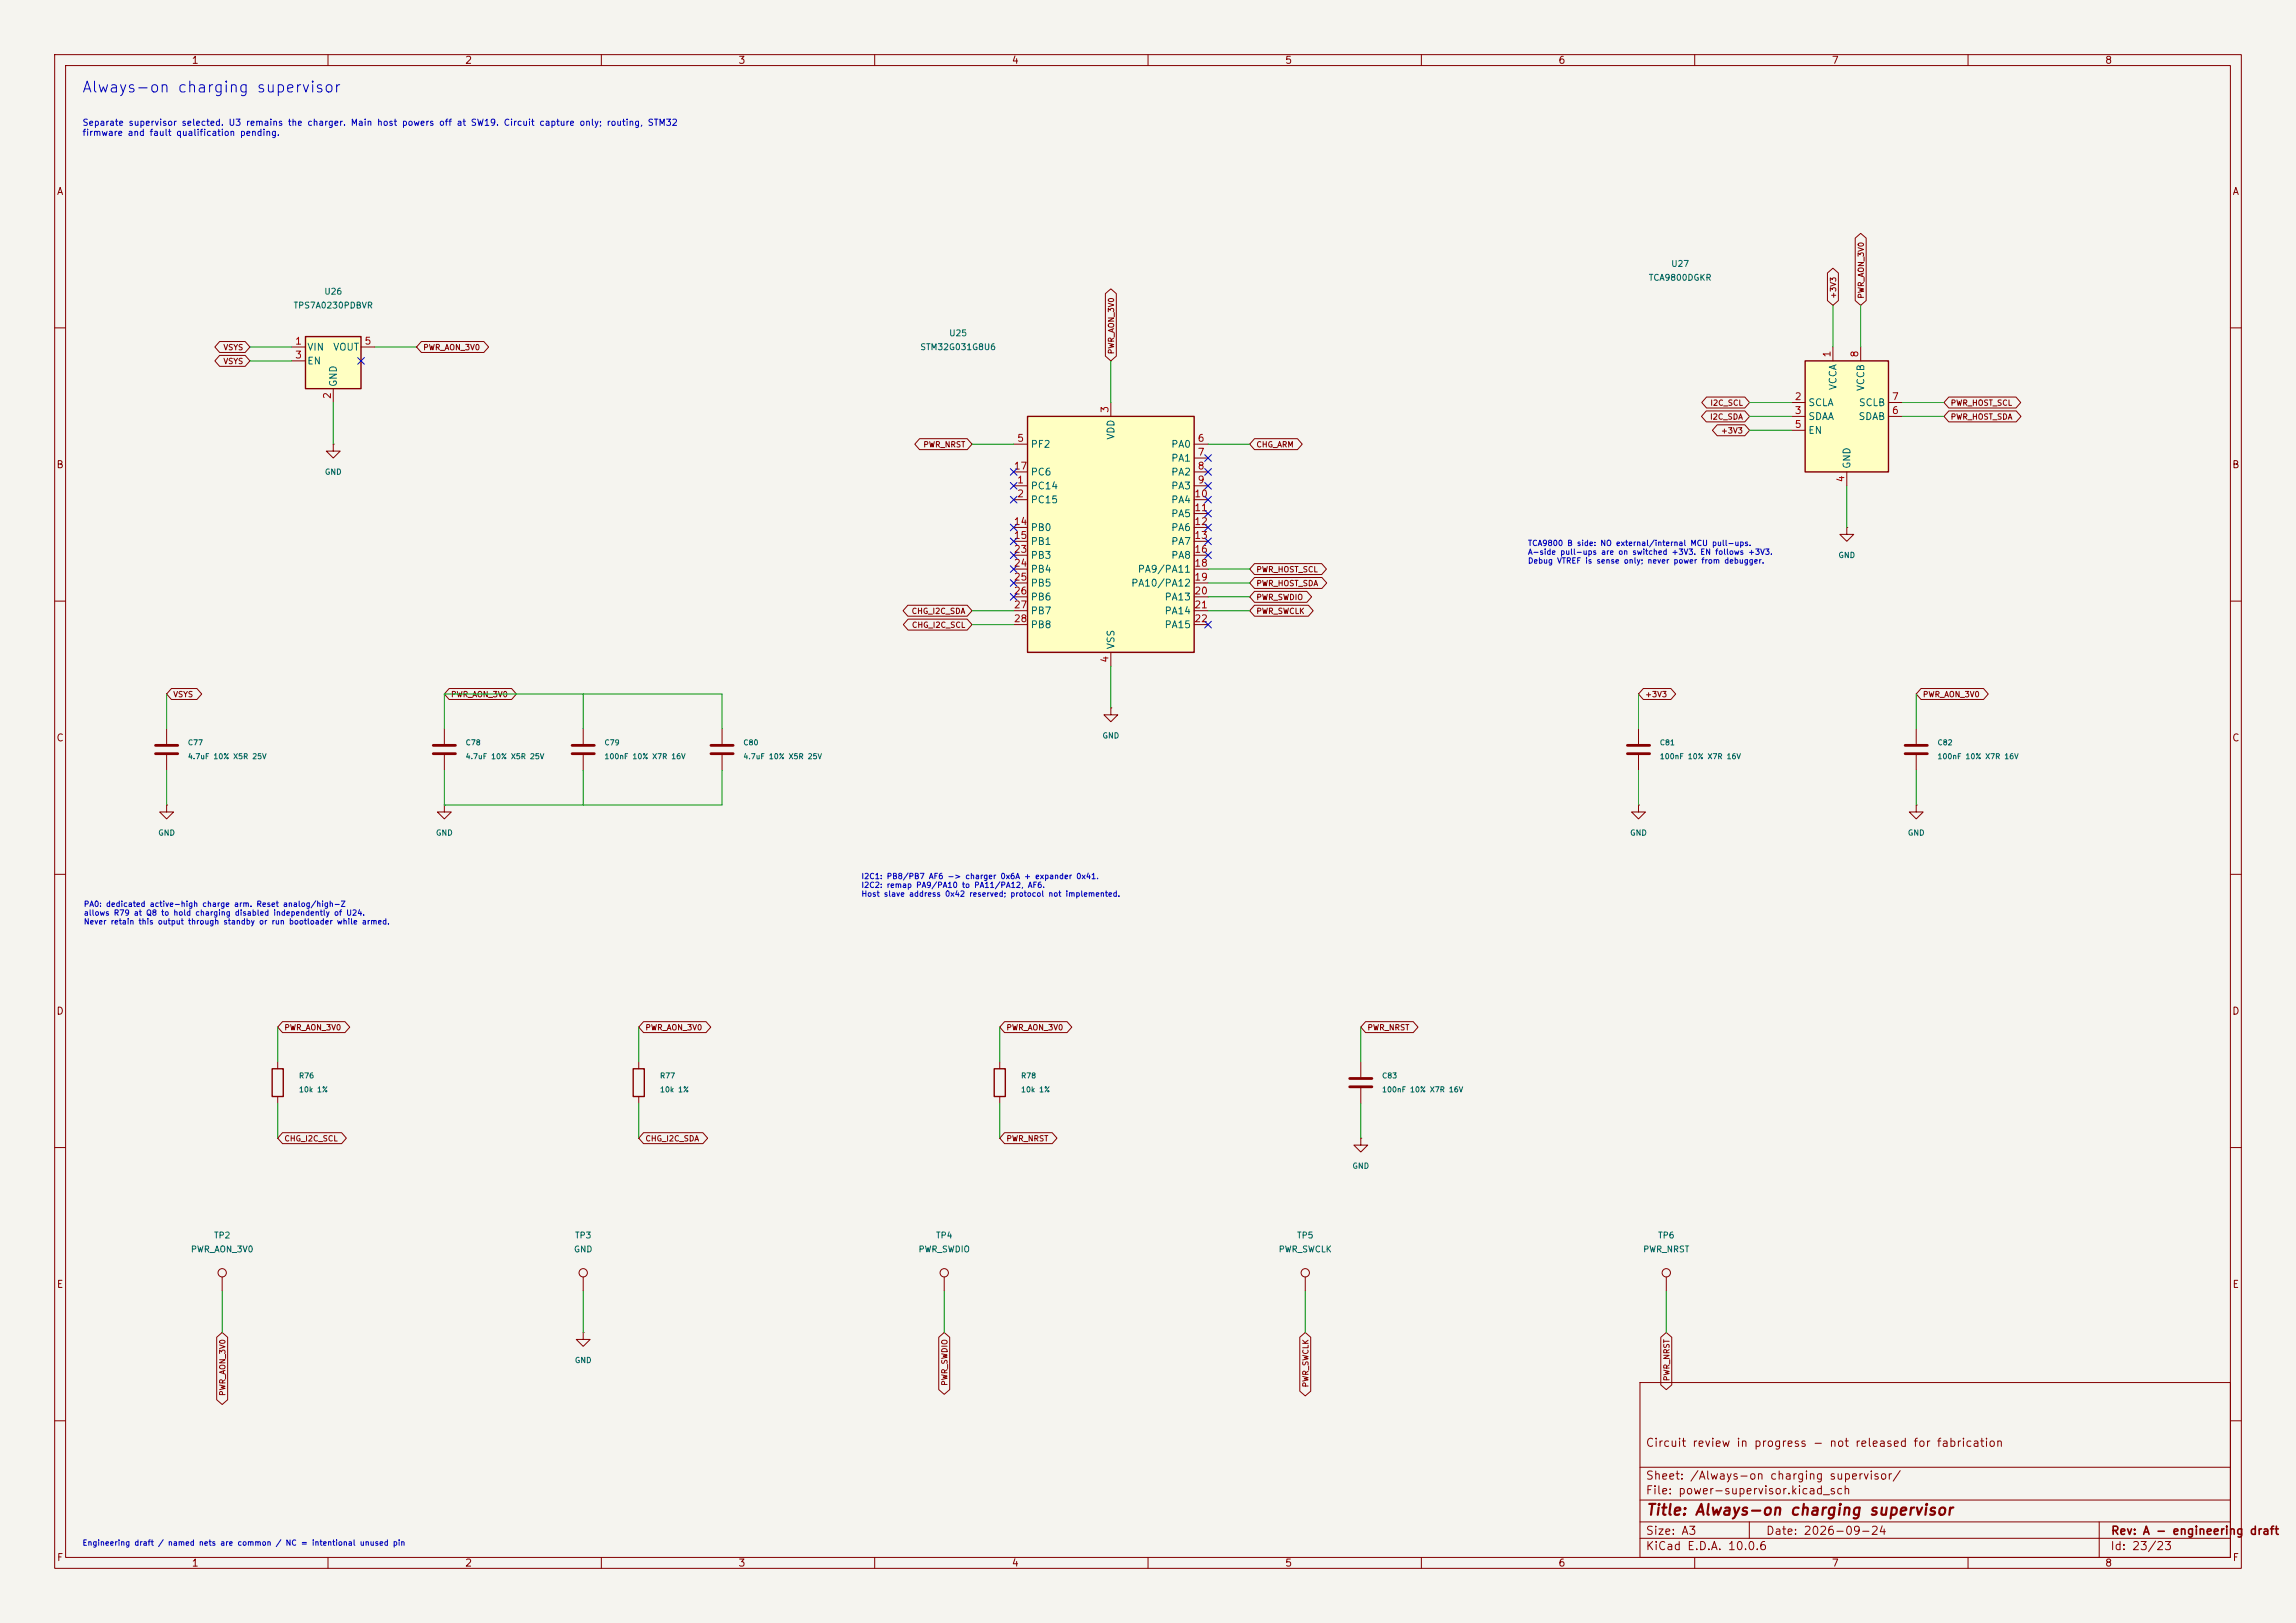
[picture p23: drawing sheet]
(kicad_sch
 (version 20250114)
 (generator "eeschema")
 (paper "A3")
 (title_block
  (title "Always-on charging supervisor")
  (date "2026-09-24")
  (rev "A - engineering draft")
  (comment 1 "Circuit review in progress - not released for fabrication"))
 (lib_symbols
  (symbol "Handset:STM32G031G8U6" (exclude_from_sim no) (in_bom yes) (on_board yes)
   (in_pos_files yes)
   (duplicate_pin_numbers_are_jumpers no)
   (property "Reference" "U" (at -15.24 24.13 0) (show_name no) (do_not_autoplace no) (effects (font (size 1.27 1.27)) (justify left)))
   (property "Value" "STM32G031G8U6" (at 2.54 24.13 0) (show_name no) (do_not_autoplace no) (effects (font (size 1.27 1.27)) (justify left)))
   (property "Footprint" "Package_DFN_QFN:QFN-28_4x4mm_P0.5mm" (at -15.24 -20.32 0) (show_name no) (do_not_autoplace no) (hide yes) (effects (font (size 1.27 1.27)) (justify right)))
   (property "Datasheet" "https://www.st.com/resource/en/datasheet/stm32g031g4.pdf" (at 0 0 0) (show_name no) (do_not_autoplace no) (hide yes) (effects (font (size 1.27 1.27))))
   (property "Description" "STMicroelectronics Arm Cortex-M0+ MCU, 16-64KB flash, 8KB RAM, 64 MHz, 1.7-3.6V, 26 GPIO, UFQFPN28" (at 0 0 0) (show_name no) (do_not_autoplace no) (hide yes) (effects (font (size 1.27 1.27))))
   (symbol "STM32G031G8U6_0_1"
    (rectangle (start -15.24 -20.32) (end 15.24 22.86) (stroke (width 0.254) (type default)) (fill (type background))))
   (symbol "STM32G031G8U6_1_1"
    (pin bidirectional line (at -17.78 10.16 0) (length 2.54) (name "PC14" (effects (font (size 1.27 1.27)))) (number "1" (effects (font (size 1.27 1.27))))
    (alternate "RCC_OSC32_IN" bidirectional line)
    (alternate "RCC_OSC_IN" bidirectional line)
    (alternate "TIM1_BK2" bidirectional line))
    (pin bidirectional line (at -17.78 7.62 0) (length 2.54) (name "PC15" (effects (font (size 1.27 1.27)))) (number "2" (effects (font (size 1.27 1.27))))
    (alternate "RCC_OSC32_EN" bidirectional line)
    (alternate "RCC_OSC32_OUT" bidirectional line)
    (alternate "RCC_OSC_EN" bidirectional line))
    (pin power_in line (at 0 25.4 270) (length 2.54) (name "VDD" (effects (font (size 1.27 1.27)))) (number "3" (effects (font (size 1.27 1.27)))))
    (pin power_in line (at 0 -22.86 90) (length 2.54) (name "VSS" (effects (font (size 1.27 1.27)))) (number "4" (effects (font (size 1.27 1.27)))))
    (pin bidirectional line (at -17.78 17.78 0) (length 2.54) (name "PF2" (effects (font (size 1.27 1.27)))) (number "5" (effects (font (size 1.27 1.27))))
    (alternate "RCC_MCO" bidirectional line))
    (pin bidirectional line (at 17.78 17.78 180) (length 2.54) (name "PA0" (effects (font (size 1.27 1.27)))) (number "6" (effects (font (size 1.27 1.27))))
    (alternate "ADC1_IN0" bidirectional line)
    (alternate "LPTIM1_OUT" bidirectional line)
    (alternate "RTC_TAMP_IN2" bidirectional line)
    (alternate "SPI2_SCK" bidirectional line)
    (alternate "SYS_WKUP1" bidirectional line)
    (alternate "TIM2_CH1" bidirectional line)
    (alternate "TIM2_ETR" bidirectional line)
    (alternate "USART2_CTS" bidirectional line)
    (alternate "USART2_NSS" bidirectional line))
    (pin bidirectional line (at 17.78 15.24 180) (length 2.54) (name "PA1" (effects (font (size 1.27 1.27)))) (number "7" (effects (font (size 1.27 1.27))))
    (alternate "ADC1_IN1" bidirectional line)
    (alternate "I2C1_SMBA" bidirectional line)
    (alternate "I2S1_CK" bidirectional line)
    (alternate "SPI1_SCK" bidirectional line)
    (alternate "TIM2_CH2" bidirectional line)
    (alternate "USART2_CK" bidirectional line)
    (alternate "USART2_DE" bidirectional line)
    (alternate "USART2_RTS" bidirectional line))
    (pin bidirectional line (at 17.78 12.7 180) (length 2.54) (name "PA2" (effects (font (size 1.27 1.27)))) (number "8" (effects (font (size 1.27 1.27))))
    (alternate "ADC1_IN2" bidirectional line)
    (alternate "I2S1_SD" bidirectional line)
    (alternate "LPUART1_TX" bidirectional line)
    (alternate "RCC_LSCO" bidirectional line)
    (alternate "SPI1_MOSI" bidirectional line)
    (alternate "SYS_WKUP4" bidirectional line)
    (alternate "TIM2_CH3" bidirectional line)
    (alternate "USART2_TX" bidirectional line))
    (pin bidirectional line (at 17.78 10.16 180) (length 2.54) (name "PA3" (effects (font (size 1.27 1.27)))) (number "9" (effects (font (size 1.27 1.27))))
    (alternate "ADC1_IN3" bidirectional line)
    (alternate "LPUART1_RX" bidirectional line)
    (alternate "SPI2_MISO" bidirectional line)
    (alternate "TIM2_CH4" bidirectional line)
    (alternate "USART2_RX" bidirectional line))
    (pin bidirectional line (at 17.78 7.62 180) (length 2.54) (name "PA4" (effects (font (size 1.27 1.27)))) (number "10" (effects (font (size 1.27 1.27))))
    (alternate "ADC1_IN4" bidirectional line)
    (alternate "I2S1_WS" bidirectional line)
    (alternate "LPTIM2_OUT" bidirectional line)
    (alternate "RTC_OUT_ALARM" bidirectional line)
    (alternate "RTC_OUT_CALIB" bidirectional line)
    (alternate "RTC_TAMP_IN1" bidirectional line)
    (alternate "RTC_TS" bidirectional line)
    (alternate "SPI1_NSS" bidirectional line)
    (alternate "SPI2_MOSI" bidirectional line)
    (alternate "SYS_WKUP2" bidirectional line)
    (alternate "TIM14_CH1" bidirectional line))
    (pin bidirectional line (at 17.78 5.08 180) (length 2.54) (name "PA5" (effects (font (size 1.27 1.27)))) (number "11" (effects (font (size 1.27 1.27))))
    (alternate "ADC1_IN5" bidirectional line)
    (alternate "I2S1_CK" bidirectional line)
    (alternate "LPTIM2_ETR" bidirectional line)
    (alternate "SPI1_SCK" bidirectional line)
    (alternate "TIM2_CH1" bidirectional line)
    (alternate "TIM2_ETR" bidirectional line))
    (pin bidirectional line (at 17.78 2.54 180) (length 2.54) (name "PA6" (effects (font (size 1.27 1.27)))) (number "12" (effects (font (size 1.27 1.27))))
    (alternate "ADC1_IN6" bidirectional line)
    (alternate "I2S1_MCK" bidirectional line)
    (alternate "LPUART1_CTS" bidirectional line)
    (alternate "SPI1_MISO" bidirectional line)
    (alternate "TIM16_CH1" bidirectional line)
    (alternate "TIM1_BK" bidirectional line)
    (alternate "TIM3_CH1" bidirectional line))
    (pin bidirectional line (at 17.78 0 180) (length 2.54) (name "PA7" (effects (font (size 1.27 1.27)))) (number "13" (effects (font (size 1.27 1.27))))
    (alternate "ADC1_IN7" bidirectional line)
    (alternate "I2S1_SD" bidirectional line)
    (alternate "SPI1_MOSI" bidirectional line)
    (alternate "TIM14_CH1" bidirectional line)
    (alternate "TIM17_CH1" bidirectional line)
    (alternate "TIM1_CH1N" bidirectional line)
    (alternate "TIM3_CH2" bidirectional line))
    (pin bidirectional line (at -17.78 2.54 0) (length 2.54) (name "PB0" (effects (font (size 1.27 1.27)))) (number "14" (effects (font (size 1.27 1.27))))
    (alternate "ADC1_IN8" bidirectional line)
    (alternate "I2S1_WS" bidirectional line)
    (alternate "LPTIM1_OUT" bidirectional line)
    (alternate "SPI1_NSS" bidirectional line)
    (alternate "TIM1_CH2N" bidirectional line)
    (alternate "TIM3_CH3" bidirectional line))
    (pin bidirectional line (at -17.78 0 0) (length 2.54) (name "PB1" (effects (font (size 1.27 1.27)))) (number "15" (effects (font (size 1.27 1.27))))
    (alternate "ADC1_IN9" bidirectional line)
    (alternate "LPTIM2_IN1" bidirectional line)
    (alternate "LPUART1_DE" bidirectional line)
    (alternate "LPUART1_RTS" bidirectional line)
    (alternate "TIM14_CH1" bidirectional line)
    (alternate "TIM1_CH3N" bidirectional line)
    (alternate "TIM3_CH4" bidirectional line))
    (pin bidirectional line (at 17.78 -2.54 180) (length 2.54) (name "PA8" (effects (font (size 1.27 1.27)))) (number "16" (effects (font (size 1.27 1.27))))
    (alternate "LPTIM2_OUT" bidirectional line)
    (alternate "RCC_MCO" bidirectional line)
    (alternate "SPI2_NSS" bidirectional line)
    (alternate "TIM1_CH1" bidirectional line))
    (pin bidirectional line (at -17.78 12.7 0) (length 2.54) (name "PC6" (effects (font (size 1.27 1.27)))) (number "17" (effects (font (size 1.27 1.27))))
    (alternate "TIM2_CH3" bidirectional line)
    (alternate "TIM3_CH1" bidirectional line))
    (pin bidirectional line (at 17.78 -5.08 180) (length 2.54) (name "PA9/PA11" (effects (font (size 1.27 1.27)))) (number "18" (effects (font (size 1.27 1.27))))
    (alternate "ADC1_EXTI11 (PA11)" bidirectional line)
    (alternate "ADC1_IN15 (PA11)" bidirectional line)
    (alternate "I2C1_SCL (PA9)" bidirectional line)
    (alternate "I2C2_SCL (PA11)" bidirectional line)
    (alternate "I2S1_MCK (PA11)" bidirectional line)
    (alternate "PA11" bidirectional line)
    (alternate "PA9" bidirectional line)
    (alternate "RCC_MCO (PA9)" bidirectional line)
    (alternate "SPI1_MISO (PA11)" bidirectional line)
    (alternate "SPI2_MISO (PA9)" bidirectional line)
    (alternate "TIM1_BK2 (PA11)" bidirectional line)
    (alternate "TIM1_CH2 (PA9)" bidirectional line)
    (alternate "TIM1_CH4 (PA11)" bidirectional line)
    (alternate "USART1_CTS (PA11)" bidirectional line)
    (alternate "USART1_NSS (PA11)" bidirectional line)
    (alternate "USART1_TX (PA9)" bidirectional line))
    (pin bidirectional line (at 17.78 -7.62 180) (length 2.54) (name "PA10/PA12" (effects (font (size 1.27 1.27)))) (number "19" (effects (font (size 1.27 1.27))))
    (alternate "ADC1_IN16 (PA12)" bidirectional line)
    (alternate "I2C1_SDA (PA10)" bidirectional line)
    (alternate "I2C2_SDA (PA12)" bidirectional line)
    (alternate "I2S1_SD (PA12)" bidirectional line)
    (alternate "I2S_CKIN (PA12)" bidirectional line)
    (alternate "PA10" bidirectional line)
    (alternate "PA12" bidirectional line)
    (alternate "SPI1_MOSI (PA12)" bidirectional line)
    (alternate "SPI2_MOSI (PA10)" bidirectional line)
    (alternate "TIM17_BK (PA10)" bidirectional line)
    (alternate "TIM1_CH3 (PA10)" bidirectional line)
    (alternate "TIM1_ETR (PA12)" bidirectional line)
    (alternate "USART1_CK (PA12)" bidirectional line)
    (alternate "USART1_DE (PA12)" bidirectional line)
    (alternate "USART1_RTS (PA12)" bidirectional line)
    (alternate "USART1_RX (PA10)" bidirectional line))
    (pin bidirectional line (at 17.78 -10.16 180) (length 2.54) (name "PA13" (effects (font (size 1.27 1.27)))) (number "20" (effects (font (size 1.27 1.27))))
    (alternate "ADC1_IN17" bidirectional line)
    (alternate "IR_OUT" bidirectional line)
    (alternate "SYS_SWDIO" bidirectional line))
    (pin bidirectional line (at 17.78 -12.7 180) (length 2.54) (name "PA14" (effects (font (size 1.27 1.27)))) (number "21" (effects (font (size 1.27 1.27))))
    (alternate "ADC1_IN18" bidirectional line)
    (alternate "SYS_SWCLK" bidirectional line)
    (alternate "USART2_TX" bidirectional line))
    (pin bidirectional line (at 17.78 -15.24 180) (length 2.54) (name "PA15" (effects (font (size 1.27 1.27)))) (number "22" (effects (font (size 1.27 1.27))))
    (alternate "I2S1_WS" bidirectional line)
    (alternate "SPI1_NSS" bidirectional line)
    (alternate "TIM2_CH1" bidirectional line)
    (alternate "TIM2_ETR" bidirectional line)
    (alternate "USART2_RX" bidirectional line))
    (pin bidirectional line (at -17.78 -2.54 0) (length 2.54) (name "PB3" (effects (font (size 1.27 1.27)))) (number "23" (effects (font (size 1.27 1.27))))
    (alternate "I2S1_CK" bidirectional line)
    (alternate "SPI1_SCK" bidirectional line)
    (alternate "TIM1_CH2" bidirectional line)
    (alternate "TIM2_CH2" bidirectional line)
    (alternate "USART1_CK" bidirectional line)
    (alternate "USART1_DE" bidirectional line)
    (alternate "USART1_RTS" bidirectional line))
    (pin bidirectional line (at -17.78 -5.08 0) (length 2.54) (name "PB4" (effects (font (size 1.27 1.27)))) (number "24" (effects (font (size 1.27 1.27))))
    (alternate "I2S1_MCK" bidirectional line)
    (alternate "SPI1_MISO" bidirectional line)
    (alternate "TIM17_BK" bidirectional line)
    (alternate "TIM3_CH1" bidirectional line)
    (alternate "USART1_CTS" bidirectional line)
    (alternate "USART1_NSS" bidirectional line))
    (pin bidirectional line (at -17.78 -7.62 0) (length 2.54) (name "PB5" (effects (font (size 1.27 1.27)))) (number "25" (effects (font (size 1.27 1.27))))
    (alternate "I2C1_SMBA" bidirectional line)
    (alternate "I2S1_SD" bidirectional line)
    (alternate "LPTIM1_IN1" bidirectional line)
    (alternate "SPI1_MOSI" bidirectional line)
    (alternate "SYS_WKUP6" bidirectional line)
    (alternate "TIM16_BK" bidirectional line)
    (alternate "TIM3_CH2" bidirectional line))
    (pin bidirectional line (at -17.78 -10.16 0) (length 2.54) (name "PB6" (effects (font (size 1.27 1.27)))) (number "26" (effects (font (size 1.27 1.27))))
    (alternate "I2C1_SCL" bidirectional line)
    (alternate "LPTIM1_ETR" bidirectional line)
    (alternate "SPI2_MISO" bidirectional line)
    (alternate "TIM16_CH1N" bidirectional line)
    (alternate "TIM1_CH3" bidirectional line)
    (alternate "USART1_TX" bidirectional line))
    (pin bidirectional line (at -17.78 -12.7 0) (length 2.54) (name "PB7" (effects (font (size 1.27 1.27)))) (number "27" (effects (font (size 1.27 1.27))))
    (alternate "ADC1_IN11" bidirectional line)
    (alternate "I2C1_SDA" bidirectional line)
    (alternate "LPTIM1_IN2" bidirectional line)
    (alternate "SPI2_MOSI" bidirectional line)
    (alternate "SYS_PVD_IN" bidirectional line)
    (alternate "TIM17_CH1N" bidirectional line)
    (alternate "USART1_RX" bidirectional line))
    (pin bidirectional line (at -17.78 -15.24 0) (length 2.54) (name "PB8" (effects (font (size 1.27 1.27)))) (number "28" (effects (font (size 1.27 1.27))))
    (alternate "I2C1_SCL" bidirectional line)
    (alternate "SPI2_SCK" bidirectional line)
    (alternate "TIM16_CH1" bidirectional line)))
   (embedded_fonts no))
  (symbol "Handset:TPS7A0230PDBV"
   (pin_names
    (offset 0.254)) (exclude_from_sim no) (in_bom yes) (on_board yes)
   (in_pos_files yes)
   (duplicate_pin_numbers_are_jumpers no)
   (property "Reference" "U" (at -5.08 5.715 0) (show_name no) (do_not_autoplace no) (effects (font (size 1.27 1.27)) (justify left)))
   (property "Value" "TPS7A0230PDBVR" (at 0 5.715 0) (show_name no) (do_not_autoplace no) (effects (font (size 1.27 1.27)) (justify left)))
   (property "Footprint" "Package_TO_SOT_SMD:SOT-23-5" (at 0 8.255 0) (show_name no) (do_not_autoplace no) (hide yes) (effects (font (size 1.27 1.27))))
   (property "Datasheet" "https://www.diodes.com/assets/Datasheets/AP2204.pdf" (at 0 2.54 0) (show_name no) (do_not_autoplace no) (hide yes) (effects (font (size 1.27 1.27))))
   (property "Description" "150mA low dropout linear regulator, wide input voltage range, 1.5V fixed positive output, SOT-23-5" (at 0 0 0) (show_name no) (do_not_autoplace no) (hide yes) (effects (font (size 1.27 1.27))))
   (symbol "TPS7A0230PDBV_0_1"
    (rectangle (start -5.08 4.445) (end 5.08 -5.08) (stroke (width 0.254) (type default)) (fill (type background))))
   (symbol "TPS7A0230PDBV_1_1"
    (pin power_in line (at -7.62 2.54 0) (length 2.54) (name "VIN" (effects (font (size 1.27 1.27)))) (number "1" (effects (font (size 1.27 1.27)))))
    (pin power_in line (at 0 -7.62 90) (length 2.54) (name "GND" (effects (font (size 1.27 1.27)))) (number "2" (effects (font (size 1.27 1.27)))))
    (pin input line (at -7.62 0 0) (length 2.54) (name "EN" (effects (font (size 1.27 1.27)))) (number "3" (effects (font (size 1.27 1.27)))))
    (pin no_connect line (at 5.08 0 180) (length 2.54) (hide yes) (name "NC" (effects (font (size 1.27 1.27)))) (number "4" (effects (font (size 1.27 1.27)))))
    (pin power_out line (at 7.62 2.54 180) (length 2.54) (name "VOUT" (effects (font (size 1.27 1.27)))) (number "5" (effects (font (size 1.27 1.27))))))
   (embedded_fonts no))
  (symbol "Interface:TCA9800" (exclude_from_sim no) (in_bom yes) (on_board yes)
   (in_pos_files yes)
   (duplicate_pin_numbers_are_jumpers no)
   (property "Reference" "U" (at -7.62 11.43 0) (show_name no) (do_not_autoplace no) (effects (font (size 1.27 1.27)) (justify left)))
   (property "Value" "TCA9800" (at 5.08 11.43 0) (show_name no) (do_not_autoplace no) (effects (font (size 1.27 1.27)) (justify left)))
   (property "Footprint" "Package_SO:VSSOP-8_3x3mm_P0.65mm" (at 22.86 -11.43 0) (show_name no) (do_not_autoplace no) (hide yes) (effects (font (size 1.27 1.27))))
   (property "Datasheet" "http://www.ti.com/lit/ds/symlink/tca9800.pdf" (at -7.62 11.43 0) (show_name no) (do_not_autoplace no) (hide yes) (effects (font (size 1.27 1.27))))
   (property "Description" "Level-Translating I2C Bus Buffer/Repeater 0.54mA Current Source, VSSOP-8" (at 0 0 0) (show_name no) (do_not_autoplace no) (hide yes) (effects (font (size 1.27 1.27))))
   (symbol "TCA9800_0_1"
    (rectangle (start -7.62 10.16) (end 7.62 -10.16) (stroke (width 0.254) (type default)) (fill (type background))))
   (symbol "TCA9800_1_1"
    (pin power_in line (at -2.54 12.7 270) (length 2.54) (name "VCCA" (effects (font (size 1.27 1.27)))) (number "1" (effects (font (size 1.27 1.27)))))
    (pin bidirectional line (at -10.16 2.54 0) (length 2.54) (name "SCLA" (effects (font (size 1.27 1.27)))) (number "2" (effects (font (size 1.27 1.27)))))
    (pin bidirectional line (at -10.16 0 0) (length 2.54) (name "SDAA" (effects (font (size 1.27 1.27)))) (number "3" (effects (font (size 1.27 1.27)))))
    (pin power_in line (at 0 -12.7 90) (length 2.54) (name "GND" (effects (font (size 1.27 1.27)))) (number "4" (effects (font (size 1.27 1.27)))))
    (pin input line (at -10.16 -2.54 0) (length 2.54) (name "EN" (effects (font (size 1.27 1.27)))) (number "5" (effects (font (size 1.27 1.27)))))
    (pin bidirectional line (at 10.16 0 180) (length 2.54) (name "SDAB" (effects (font (size 1.27 1.27)))) (number "6" (effects (font (size 1.27 1.27)))))
    (pin bidirectional line (at 10.16 2.54 180) (length 2.54) (name "SCLB" (effects (font (size 1.27 1.27)))) (number "7" (effects (font (size 1.27 1.27)))))
    (pin power_in line (at 2.54 12.7 270) (length 2.54) (name "VCCB" (effects (font (size 1.27 1.27)))) (number "8" (effects (font (size 1.27 1.27))))))
   (embedded_fonts no))
  (symbol "Device:C"
   (pin_numbers (hide yes))
   (pin_names
    (offset 0.254)) (exclude_from_sim no) (in_bom yes) (on_board yes)
   (in_pos_files yes)
   (duplicate_pin_numbers_are_jumpers no)
   (property "Reference" "C" (at 0.635 2.54 0) (show_name no) (do_not_autoplace no) (effects (font (size 1.27 1.27)) (justify left)))
   (property "Value" "C" (at 0.635 -2.54 0) (show_name no) (do_not_autoplace no) (effects (font (size 1.27 1.27)) (justify left)))
   (property "Footprint" "" (at 0.9652 -3.81 0) (show_name no) (do_not_autoplace no) (hide yes) (effects (font (size 1.27 1.27))))
   (property "Datasheet" "" (at 0 0 0) (show_name no) (do_not_autoplace no) (hide yes) (effects (font (size 1.27 1.27))))
   (property "Description" "Unpolarized capacitor" (at 0 0 0) (show_name no) (do_not_autoplace no) (hide yes) (effects (font (size 1.27 1.27))))
   (symbol "C_0_1"
    (polyline (pts (xy -2.032 0.762) (xy 2.032 0.762)) (stroke (width 0.508) (type default)) (fill (type none)))
    (polyline (pts (xy -2.032 -0.762) (xy 2.032 -0.762)) (stroke (width 0.508) (type default)) (fill (type none))))
   (symbol "C_1_1"
    (pin passive line (at 0 3.81 270) (length 2.794) (name "" (effects (font (size 1.27 1.27)))) (number "1" (effects (font (size 1.27 1.27)))))
    (pin passive line (at 0 -3.81 90) (length 2.794) (name "" (effects (font (size 1.27 1.27)))) (number "2" (effects (font (size 1.27 1.27))))))
   (embedded_fonts no))
  (symbol "power:GND"
   (power global)
   (pin_numbers (hide yes))
   (pin_names
    (offset 0) (hide yes)) (exclude_from_sim no) (in_bom yes) (on_board yes)
   (in_pos_files yes)
   (duplicate_pin_numbers_are_jumpers no)
   (property "Reference" "#PWR" (at 0 -6.35 0) (show_name no) (do_not_autoplace no) (hide yes) (effects (font (size 1.27 1.27))))
   (property "Value" "GND" (at 0 -3.81 0) (show_name no) (do_not_autoplace no) (effects (font (size 1.27 1.27))))
   (property "Footprint" "" (at 0 0 0) (show_name no) (do_not_autoplace no) (hide yes) (effects (font (size 1.27 1.27))))
   (property "Datasheet" "" (at 0 0 0) (show_name no) (do_not_autoplace no) (hide yes) (effects (font (size 1.27 1.27))))
   (property "Description" "Power symbol creates a global label with name \"GND\" , ground" (at 0 0 0) (show_name no) (do_not_autoplace no) (hide yes) (effects (font (size 1.27 1.27))))
   (symbol "GND_0_1"
    (polyline (pts (xy 0 0) (xy 0 -1.27) (xy 1.27 -1.27) (xy 0 -2.54) (xy -1.27 -1.27) (xy 0 -1.27)) (stroke (width 0) (type default)) (fill (type none))))
   (symbol "GND_1_1"
    (pin power_in line (at 0 0 270) (length 0) (name "" (effects (font (size 1.27 1.27)))) (number "1" (effects (font (size 1.27 1.27))))))
   (embedded_fonts no))
  (symbol "Device:R"
   (pin_numbers (hide yes))
   (pin_names
    (offset 0)) (exclude_from_sim no) (in_bom yes) (on_board yes)
   (in_pos_files yes)
   (duplicate_pin_numbers_are_jumpers no)
   (property "Reference" "R" (at 2.032 0 90) (show_name no) (do_not_autoplace no) (effects (font (size 1.27 1.27))))
   (property "Value" "R" (at 0 0 90) (show_name no) (do_not_autoplace no) (effects (font (size 1.27 1.27))))
   (property "Footprint" "" (at -1.778 0 90) (show_name no) (do_not_autoplace no) (hide yes) (effects (font (size 1.27 1.27))))
   (property "Datasheet" "" (at 0 0 0) (show_name no) (do_not_autoplace no) (hide yes) (effects (font (size 1.27 1.27))))
   (property "Description" "Resistor" (at 0 0 0) (show_name no) (do_not_autoplace no) (hide yes) (effects (font (size 1.27 1.27))))
   (symbol "R_0_1"
    (rectangle (start -1.016 -2.54) (end 1.016 2.54) (stroke (width 0.254) (type default)) (fill (type none))))
   (symbol "R_1_1"
    (pin passive line (at 0 3.81 270) (length 1.27) (name "" (effects (font (size 1.27 1.27)))) (number "1" (effects (font (size 1.27 1.27)))))
    (pin passive line (at 0 -3.81 90) (length 1.27) (name "" (effects (font (size 1.27 1.27)))) (number "2" (effects (font (size 1.27 1.27))))))
   (embedded_fonts no))
  (symbol "Connector:TestPoint"
   (pin_numbers (hide yes))
   (pin_names
    (offset 0.762) (hide yes)) (exclude_from_sim no) (in_bom yes) (on_board yes)
   (in_pos_files yes)
   (duplicate_pin_numbers_are_jumpers no)
   (property "Reference" "TP" (at 0 6.858 0) (show_name no) (do_not_autoplace no) (effects (font (size 1.27 1.27))))
   (property "Value" "TestPoint" (at 0 5.08 0) (show_name no) (do_not_autoplace no) (effects (font (size 1.27 1.27))))
   (property "Footprint" "" (at 5.08 0 0) (show_name no) (do_not_autoplace no) (hide yes) (effects (font (size 1.27 1.27))))
   (property "Datasheet" "" (at 5.08 0 0) (show_name no) (do_not_autoplace no) (hide yes) (effects (font (size 1.27 1.27))))
   (property "Description" "test point" (at 0 0 0) (show_name no) (do_not_autoplace no) (hide yes) (effects (font (size 1.27 1.27))))
   (symbol "TestPoint_0_1"
    (circle (center 0 3.302) (radius 0.762) (stroke (width 0) (type default)) (fill (type none))))
   (symbol "TestPoint_1_1"
    (pin passive line (at 0 0 90) (length 2.54) (name "1" (effects (font (size 1.27 1.27)))) (number "1" (effects (font (size 1.27 1.27))))))
   (embedded_fonts no)))
 (text "Always-on charging supervisor" (at 15 15 0) (effects (font (size 2 2)) (justify left top)))
 (text "Separate supervisor selected. U3 remains the charger. Main host powers off at SW19. Circuit capture only; routing, STM32\nfirmware and fault qualification pending." (at 15 22 0) (effects (font (size 1.15 1.15)) (justify left top)))
 (text "Engineering draft / named nets are common / NC = intentional unused pin" (at 15 282 0) (effects (font (size 1 1)) (justify left top)))
 (symbol
  (lib_id "Handset:STM32G031G8U6") (at 203.2 99.06 0) (unit 1) (in_bom yes) (on_board yes) (dnp no)
  (property "Reference" "U25" (at 175.26 60.96 0) (effects (font (size 1.1 1.1))))
  (property "Value" "STM32G031G8U6" (at 175.26 63.5 0) (effects (font (size 1.1 1.1))))
  (property "Footprint" "Package_DFN_QFN:QFN-28_4x4mm_P0.5mm" (at 203.2 99.06 0) (effects (font (size 1 1)) (hide yes)))
  (property "MPN" "STM32G031G8U6" (at 203.2 99.06 0) (effects (font (size 1 1)) (hide yes))))
 (symbol
  (lib_id "Handset:TPS7A0230PDBV") (at 60.96 66.04 0) (unit 1) (in_bom yes) (on_board yes) (dnp no)
  (property "Reference" "U26" (at 60.96 53.34 0) (effects (font (size 1.1 1.1))))
  (property "Value" "TPS7A0230PDBVR" (at 60.96 55.88 0) (effects (font (size 1.1 1.1))))
  (property "Footprint" "Package_TO_SOT_SMD:SOT-23-5" (at 60.96 66.04 0) (effects (font (size 1 1)) (hide yes)))
  (property "MPN" "TPS7A0230PDBVR" (at 60.96 66.04 0) (effects (font (size 1 1)) (hide yes))))
 (symbol
  (lib_id "Interface:TCA9800") (at 337.82 76.2 0) (unit 1) (in_bom yes) (on_board yes) (dnp no)
  (property "Reference" "U27" (at 307.34 48.26 0) (effects (font (size 1.1 1.1))))
  (property "Value" "TCA9800DGKR" (at 307.34 50.8 0) (effects (font (size 1.1 1.1))))
  (property "Footprint" "Package_SO:VSSOP-8_3x3mm_P0.65mm" (at 337.82 76.2 0) (effects (font (size 1 1)) (hide yes)))
  (property "MPN" "TCA9800DGKR" (at 337.82 76.2 0) (effects (font (size 1 1)) (hide yes))))
 (symbol
  (lib_id "Device:C") (at 30.48 137.16 0) (unit 1) (in_bom yes) (on_board yes) (dnp no)
  (property "Reference" "C77" (at 34.29 135.89 0) (effects (font (size 0.95 0.95)) (justify left)))
  (property "Value" "4.7uF 10% X5R 25V" (at 34.29 138.43 0) (effects (font (size 0.95 0.95)) (justify left)))
  (property "Footprint" "Capacitor_SMD:C_0603_1608Metric" (at 30.48 137.16 0) (effects (font (size 1 1)) (hide yes)))
  (property "MPN" "GRM188R61E475KE11D" (at 30.48 137.16 0) (effects (font (size 1 1)) (hide yes))))
 (wire (pts (xy 30.4800 133.3500) (xy 30.4800 127.0000)) (stroke (width 0) (type default)))
 (wire (pts (xy 30.4800 140.9700) (xy 30.4800 147.3200)) (stroke (width 0) (type default)))
 (global_label "VSYS"
  (shape bidirectional) (at 30.48 127.0 0) (effects (font (size 1 1)) (justify left)))
 (symbol
  (lib_id "power:GND") (at 30.48 147.32 0) (unit 1) (in_bom yes) (on_board yes) (dnp no)
  (property "Reference" "#PWR23006" (at 30.48 147.32 0) (effects (font (size 1 1)) (hide yes)))
  (property "Value" "GND" (at 30.48 152.4 0) (effects (font (size 1 1)))) (pin "1"))
 (symbol
  (lib_id "Device:C") (at 81.28 137.16 0) (unit 1) (in_bom yes) (on_board yes) (dnp no)
  (property "Reference" "C78" (at 85.09 135.89 0) (effects (font (size 0.95 0.95)) (justify left)))
  (property "Value" "4.7uF 10% X5R 25V" (at 85.09 138.43 0) (effects (font (size 0.95 0.95)) (justify left)))
  (property "Footprint" "Capacitor_SMD:C_0603_1608Metric" (at 81.28 137.16 0) (effects (font (size 1 1)) (hide yes)))
  (property "MPN" "GRM188R61E475KE11D" (at 81.28 137.16 0) (effects (font (size 1 1)) (hide yes))))
 (wire (pts (xy 81.2800 133.3500) (xy 81.2800 127.0000)) (stroke (width 0) (type default)))
 (wire (pts (xy 81.2800 140.9700) (xy 81.2800 147.3200)) (stroke (width 0) (type default)))
 (symbol
  (lib_id "Device:C") (at 106.68 137.16 0) (unit 1) (in_bom yes) (on_board yes) (dnp no)
  (property "Reference" "C79" (at 110.49000000000001 135.89 0) (effects (font (size 0.95 0.95)) (justify left)))
  (property "Value" "100nF 10% X7R 16V" (at 110.49000000000001 138.43 0) (effects (font (size 0.95 0.95)) (justify left)))
  (property "Footprint" "Capacitor_SMD:C_0402_1005Metric" (at 106.68 137.16 0) (effects (font (size 1 1)) (hide yes)))
  (property "MPN" "GRM155R71C104KA88D" (at 106.68 137.16 0) (effects (font (size 1 1)) (hide yes))))
 (wire (pts (xy 106.6800 133.3500) (xy 106.6800 127.0000)) (stroke (width 0) (type default)))
 (wire (pts (xy 106.6800 140.9700) (xy 106.6800 147.3200)) (stroke (width 0) (type default)))
 (wire (pts (xy 81.2800 127.0000) (xy 106.6800 127.0000)) (stroke (width 0) (type default)))
 (wire (pts (xy 81.2800 147.3200) (xy 106.6800 147.3200)) (stroke (width 0) (type default)))
 (symbol
  (lib_id "Device:C") (at 132.07999999999998 137.16 0) (unit 1) (in_bom yes) (on_board yes) (dnp no)
  (property "Reference" "C80" (at 135.89 135.89 0) (effects (font (size 0.95 0.95)) (justify left)))
  (property "Value" "4.7uF 10% X5R 25V" (at 135.89 138.43 0) (effects (font (size 0.95 0.95)) (justify left)))
  (property "Footprint" "Capacitor_SMD:C_0603_1608Metric" (at 132.07999999999998 137.16 0) (effects (font (size 1 1)) (hide yes)))
  (property "MPN" "GRM188R61E475KE11D" (at 132.07999999999998 137.16 0) (effects (font (size 1 1)) (hide yes))))
 (wire (pts (xy 132.0800 133.3500) (xy 132.0800 127.0000)) (stroke (width 0) (type default)))
 (wire (pts (xy 132.0800 140.9700) (xy 132.0800 147.3200)) (stroke (width 0) (type default)))
 (wire (pts (xy 106.6800 127.0000) (xy 132.0800 127.0000)) (stroke (width 0) (type default)))
 (wire (pts (xy 106.6800 147.3200) (xy 132.0800 147.3200)) (stroke (width 0) (type default)))
 (global_label "PWR_AON_3V0"
  (shape bidirectional) (at 81.28 127.0 0) (effects (font (size 1 1)) (justify left)))
 (symbol
  (lib_id "power:GND") (at 81.28 147.32 0) (unit 1) (in_bom yes) (on_board yes) (dnp no)
  (property "Reference" "#PWR23019" (at 81.28 147.32 0) (effects (font (size 1 1)) (hide yes)))
  (property "Value" "GND" (at 81.28 152.4 0) (effects (font (size 1 1)))) (pin "1"))
 (symbol
  (lib_id "Device:C") (at 299.72 137.16 0) (unit 1) (in_bom yes) (on_board yes) (dnp no)
  (property "Reference" "C81" (at 303.53000000000003 135.89 0) (effects (font (size 0.95 0.95)) (justify left)))
  (property "Value" "100nF 10% X7R 16V" (at 303.53000000000003 138.43 0) (effects (font (size 0.95 0.95)) (justify left)))
  (property "Footprint" "Capacitor_SMD:C_0402_1005Metric" (at 299.72 137.16 0) (effects (font (size 1 1)) (hide yes)))
  (property "MPN" "GRM155R71C104KA88D" (at 299.72 137.16 0) (effects (font (size 1 1)) (hide yes))))
 (wire (pts (xy 299.7200 133.3500) (xy 299.7200 127.0000)) (stroke (width 0) (type default)))
 (wire (pts (xy 299.7200 140.9700) (xy 299.7200 147.3200)) (stroke (width 0) (type default)))
 (global_label "+3V3"
  (shape bidirectional) (at 299.72 127.0 0) (effects (font (size 1 1)) (justify left)))
 (symbol
  (lib_id "power:GND") (at 299.72 147.32 0) (unit 1) (in_bom yes) (on_board yes) (dnp no)
  (property "Reference" "#PWR23024" (at 299.72 147.32 0) (effects (font (size 1 1)) (hide yes)))
  (property "Value" "GND" (at 299.72 152.4 0) (effects (font (size 1 1)))) (pin "1"))
 (symbol
  (lib_id "Device:C") (at 350.52 137.16 0) (unit 1) (in_bom yes) (on_board yes) (dnp no)
  (property "Reference" "C82" (at 354.33 135.89 0) (effects (font (size 0.95 0.95)) (justify left)))
  (property "Value" "100nF 10% X7R 16V" (at 354.33 138.43 0) (effects (font (size 0.95 0.95)) (justify left)))
  (property "Footprint" "Capacitor_SMD:C_0402_1005Metric" (at 350.52 137.16 0) (effects (font (size 1 1)) (hide yes)))
  (property "MPN" "GRM155R71C104KA88D" (at 350.52 137.16 0) (effects (font (size 1 1)) (hide yes))))
 (wire (pts (xy 350.5200 133.3500) (xy 350.5200 127.0000)) (stroke (width 0) (type default)))
 (wire (pts (xy 350.5200 140.9700) (xy 350.5200 147.3200)) (stroke (width 0) (type default)))
 (global_label "PWR_AON_3V0"
  (shape bidirectional) (at 350.52 127.0 0) (effects (font (size 1 1)) (justify left)))
 (symbol
  (lib_id "power:GND") (at 350.52 147.32 0) (unit 1) (in_bom yes) (on_board yes) (dnp no)
  (property "Reference" "#PWR23029" (at 350.52 147.32 0) (effects (font (size 1 1)) (hide yes)))
  (property "Value" "GND" (at 350.52 152.4 0) (effects (font (size 1 1)))) (pin "1"))
 (symbol
  (lib_id "Device:R") (at 50.8 198.12 0) (unit 1) (in_bom yes) (on_board yes) (dnp no)
  (property "Reference" "R76" (at 54.61 196.85 0) (effects (font (size 0.95 0.95)) (justify left)))
  (property "Value" "10k 1%" (at 54.61 199.39000000000001 0) (effects (font (size 0.95 0.95)) (justify left)))
  (property "Footprint" "Resistor_SMD:R_0402_1005Metric" (at 50.8 198.12 0) (effects (font (size 1 1)) (hide yes)))
  (property "MPN" "RC0402FR-0710KL" (at 50.8 198.12 0) (effects (font (size 1 1)) (hide yes))))
 (wire (pts (xy 50.8000 194.3100) (xy 50.8000 187.9600)) (stroke (width 0) (type default)))
 (wire (pts (xy 50.8000 201.9300) (xy 50.8000 208.2800)) (stroke (width 0) (type default)))
 (global_label "PWR_AON_3V0"
  (shape bidirectional) (at 50.8 187.96 0) (effects (font (size 1 1)) (justify left)))
 (global_label "CHG_I2C_SCL"
  (shape bidirectional) (at 50.8 208.28 0) (effects (font (size 1 1)) (justify left)))
 (symbol
  (lib_id "Device:R") (at 116.84 198.12 0) (unit 1) (in_bom yes) (on_board yes) (dnp no)
  (property "Reference" "R77" (at 120.65 196.85 0) (effects (font (size 0.95 0.95)) (justify left)))
  (property "Value" "10k 1%" (at 120.65 199.39000000000001 0) (effects (font (size 0.95 0.95)) (justify left)))
  (property "Footprint" "Resistor_SMD:R_0402_1005Metric" (at 116.84 198.12 0) (effects (font (size 1 1)) (hide yes)))
  (property "MPN" "RC0402FR-0710KL" (at 116.84 198.12 0) (effects (font (size 1 1)) (hide yes))))
 (wire (pts (xy 116.8400 194.3100) (xy 116.8400 187.9600)) (stroke (width 0) (type default)))
 (wire (pts (xy 116.8400 201.9300) (xy 116.8400 208.2800)) (stroke (width 0) (type default)))
 (global_label "PWR_AON_3V0"
  (shape bidirectional) (at 116.84 187.96 0) (effects (font (size 1 1)) (justify left)))
 (global_label "CHG_I2C_SDA"
  (shape bidirectional) (at 116.84 208.28 0) (effects (font (size 1 1)) (justify left)))
 (symbol
  (lib_id "Device:R") (at 182.88 198.12 0) (unit 1) (in_bom yes) (on_board yes) (dnp no)
  (property "Reference" "R78" (at 186.69 196.85 0) (effects (font (size 0.95 0.95)) (justify left)))
  (property "Value" "10k 1%" (at 186.69 199.39000000000001 0) (effects (font (size 0.95 0.95)) (justify left)))
  (property "Footprint" "Resistor_SMD:R_0402_1005Metric" (at 182.88 198.12 0) (effects (font (size 1 1)) (hide yes)))
  (property "MPN" "RC0402FR-0710KL" (at 182.88 198.12 0) (effects (font (size 1 1)) (hide yes))))
 (wire (pts (xy 182.8800 194.3100) (xy 182.8800 187.9600)) (stroke (width 0) (type default)))
 (wire (pts (xy 182.8800 201.9300) (xy 182.8800 208.2800)) (stroke (width 0) (type default)))
 (global_label "PWR_AON_3V0"
  (shape bidirectional) (at 182.88 187.96 0) (effects (font (size 1 1)) (justify left)))
 (global_label "PWR_NRST"
  (shape bidirectional) (at 182.88 208.28 0) (effects (font (size 1 1)) (justify left)))
 (symbol
  (lib_id "Device:C") (at 248.92 198.12 0) (unit 1) (in_bom yes) (on_board yes) (dnp no)
  (property "Reference" "C83" (at 252.73 196.85 0) (effects (font (size 0.95 0.95)) (justify left)))
  (property "Value" "100nF 10% X7R 16V" (at 252.73 199.39000000000001 0) (effects (font (size 0.95 0.95)) (justify left)))
  (property "Footprint" "Capacitor_SMD:C_0402_1005Metric" (at 248.92 198.12 0) (effects (font (size 1 1)) (hide yes)))
  (property "MPN" "GRM155R71C104KA88D" (at 248.92 198.12 0) (effects (font (size 1 1)) (hide yes))))
 (wire (pts (xy 248.9200 194.3100) (xy 248.9200 187.9600)) (stroke (width 0) (type default)))
 (wire (pts (xy 248.9200 201.9300) (xy 248.9200 208.2800)) (stroke (width 0) (type default)))
 (global_label "PWR_NRST"
  (shape bidirectional) (at 248.92 187.96 0) (effects (font (size 1 1)) (justify left)))
 (symbol
  (lib_id "power:GND") (at 248.92 208.28 0) (unit 1) (in_bom yes) (on_board yes) (dnp no)
  (property "Reference" "#PWR23046" (at 248.92 208.28 0) (effects (font (size 1 1)) (hide yes)))
  (property "Value" "GND" (at 248.92 213.36 0) (effects (font (size 1 1)))) (pin "1"))
 (symbol
  (lib_id "Connector:TestPoint") (at 40.64 236.22 0) (unit 1) (in_bom yes) (on_board yes) (dnp no)
  (property "Reference" "TP2" (at 40.64 226.06 0) (effects (font (size 1.1 1.1))))
  (property "Value" "PWR_AON_3V0" (at 40.64 228.6 0) (effects (font (size 1.1 1.1))))
  (property "Footprint" "TestPoint:TestPoint_Pad_D1.0mm" (at 40.64 236.22 0) (effects (font (size 1 1)) (hide yes)))
  (property "MPN" "PCB copper" (at 40.64 236.22 0) (effects (font (size 1 1)) (hide yes))))
 (symbol
  (lib_id "Connector:TestPoint") (at 106.68 236.22 0) (unit 1) (in_bom yes) (on_board yes) (dnp no)
  (property "Reference" "TP3" (at 106.68 226.06 0) (effects (font (size 1.1 1.1))))
  (property "Value" "GND" (at 106.68 228.6 0) (effects (font (size 1.1 1.1))))
  (property "Footprint" "TestPoint:TestPoint_Pad_D1.0mm" (at 106.68 236.22 0) (effects (font (size 1 1)) (hide yes)))
  (property "MPN" "PCB copper" (at 106.68 236.22 0) (effects (font (size 1 1)) (hide yes))))
 (symbol
  (lib_id "Connector:TestPoint") (at 172.72 236.22 0) (unit 1) (in_bom yes) (on_board yes) (dnp no)
  (property "Reference" "TP4" (at 172.72 226.06 0) (effects (font (size 1.1 1.1))))
  (property "Value" "PWR_SWDIO" (at 172.72 228.6 0) (effects (font (size 1.1 1.1))))
  (property "Footprint" "TestPoint:TestPoint_Pad_D1.0mm" (at 172.72 236.22 0) (effects (font (size 1 1)) (hide yes)))
  (property "MPN" "PCB copper" (at 172.72 236.22 0) (effects (font (size 1 1)) (hide yes))))
 (symbol
  (lib_id "Connector:TestPoint") (at 238.76 236.22 0) (unit 1) (in_bom yes) (on_board yes) (dnp no)
  (property "Reference" "TP5" (at 238.76 226.06 0) (effects (font (size 1.1 1.1))))
  (property "Value" "PWR_SWCLK" (at 238.76 228.6 0) (effects (font (size 1.1 1.1))))
  (property "Footprint" "TestPoint:TestPoint_Pad_D1.0mm" (at 238.76 236.22 0) (effects (font (size 1 1)) (hide yes)))
  (property "MPN" "PCB copper" (at 238.76 236.22 0) (effects (font (size 1 1)) (hide yes))))
 (symbol
  (lib_id "Connector:TestPoint") (at 304.8 236.22 0) (unit 1) (in_bom yes) (on_board yes) (dnp no)
  (property "Reference" "TP6" (at 304.8 226.06 0) (effects (font (size 1.1 1.1))))
  (property "Value" "PWR_NRST" (at 304.8 228.6 0) (effects (font (size 1.1 1.1))))
  (property "Footprint" "TestPoint:TestPoint_Pad_D1.0mm" (at 304.8 236.22 0) (effects (font (size 1 1)) (hide yes)))
  (property "MPN" "PCB copper" (at 304.8 236.22 0) (effects (font (size 1 1)) (hide yes))))
 (text "I2C1: PB8/PB7 AF6 -> charger 0x6A + expander 0x41.\nI2C2: remap PA9/PA10 to PA11/PA12, AF6.\nHost slave address 0x42 reserved; protocol not implemented." (at 157.48 160.02 0) (effects (font (size 1 1)) (justify left top)))
 (text "TCA9800 B side: NO external/internal MCU pull-ups.\nA-side pull-ups are on switched +3V3. EN follows +3V3.\nDebug VTREF is sense only; never power from debugger." (at 279.4 99.06 0) (effects (font (size 1 1)) (justify left top)))
 (no_connect (at 185.42 88.9))
 (no_connect (at 185.42 91.44))
 (wire (pts (xy 203.2000 73.6600) (xy 203.2000 66.0400)) (stroke (width 0) (type default)))
 (global_label "PWR_AON_3V0"
  (shape bidirectional) (at 203.2 66.04 270.0) (effects (font (size 1 1)) (justify left)))
 (wire (pts (xy 203.2000 121.9200) (xy 203.2000 129.5400)) (stroke (width 0) (type default)))
 (symbol
  (lib_id "power:GND") (at 203.2 129.54 0) (unit 1) (in_bom yes) (on_board yes) (dnp no)
  (property "Reference" "#PWR23055" (at 203.2 129.54 0) (effects (font (size 1 1)) (hide yes)))
  (property "Value" "GND" (at 203.2 134.62 0) (effects (font (size 1 1)))) (pin "1"))
 (wire (pts (xy 185.4200 81.2800) (xy 177.8000 81.2800)) (stroke (width 0) (type default)))
 (global_label "PWR_NRST"
  (shape bidirectional) (at 177.8 81.28 0.0) (effects (font (size 1 1)) (justify right)))
 (no_connect (at 220.98 83.82))
 (no_connect (at 220.98 86.36))
 (no_connect (at 220.98 88.9))
 (no_connect (at 220.98 91.44))
 (no_connect (at 220.98 93.98))
 (no_connect (at 220.98 96.52))
 (no_connect (at 220.98 99.06))
 (no_connect (at 185.42 96.52))
 (no_connect (at 185.42 99.06))
 (no_connect (at 220.98 101.6))
 (no_connect (at 185.42 86.36))
 (wire (pts (xy 220.9800 104.1400) (xy 228.6000 104.1400)) (stroke (width 0) (type default)))
 (global_label "PWR_HOST_SCL"
  (shape bidirectional) (at 228.6 104.14 180.0) (effects (font (size 1 1)) (justify left)))
 (wire (pts (xy 220.9800 106.6800) (xy 228.6000 106.6800)) (stroke (width 0) (type default)))
 (global_label "PWR_HOST_SDA"
  (shape bidirectional) (at 228.6 106.68 180.0) (effects (font (size 1 1)) (justify left)))
 (wire (pts (xy 220.9800 109.2200) (xy 228.6000 109.2200)) (stroke (width 0) (type default)))
 (global_label "PWR_SWDIO"
  (shape bidirectional) (at 228.6 109.22 180.0) (effects (font (size 1 1)) (justify left)))
 (wire (pts (xy 220.9800 111.7600) (xy 228.6000 111.7600)) (stroke (width 0) (type default)))
 (global_label "PWR_SWCLK"
  (shape bidirectional) (at 228.6 111.76 180.0) (effects (font (size 1 1)) (justify left)))
 (no_connect (at 220.98 114.3))
 (no_connect (at 185.42 101.6))
 (no_connect (at 185.42 104.14))
 (no_connect (at 185.42 106.68))
 (no_connect (at 185.42 109.22))
 (wire (pts (xy 185.4200 111.7600) (xy 177.8000 111.7600)) (stroke (width 0) (type default)))
 (global_label "CHG_I2C_SDA"
  (shape bidirectional) (at 177.8 111.76 0.0) (effects (font (size 1 1)) (justify right)))
 (wire (pts (xy 185.4200 114.3000) (xy 177.8000 114.3000)) (stroke (width 0) (type default)))
 (global_label "CHG_I2C_SCL"
  (shape bidirectional) (at 177.8 114.3 0.0) (effects (font (size 1 1)) (justify right)))
 (wire (pts (xy 53.3400 63.5000) (xy 45.7200 63.5000)) (stroke (width 0) (type default)))
 (global_label "VSYS"
  (shape bidirectional) (at 45.72 63.5 0.0) (effects (font (size 1 1)) (justify right)))
 (wire (pts (xy 60.9600 73.6600) (xy 60.9600 81.2800)) (stroke (width 0) (type default)))
 (symbol
  (lib_id "power:GND") (at 60.96 81.28 0) (unit 1) (in_bom yes) (on_board yes) (dnp no)
  (property "Reference" "#PWR23091" (at 60.96 81.28 0) (effects (font (size 1 1)) (hide yes)))
  (property "Value" "GND" (at 60.96 86.36 0) (effects (font (size 1 1)))) (pin "1"))
 (wire (pts (xy 53.3400 66.0400) (xy 45.7200 66.0400)) (stroke (width 0) (type default)))
 (global_label "VSYS"
  (shape bidirectional) (at 45.72 66.04 0.0) (effects (font (size 1 1)) (justify right)))
 (no_connect (at 66.04 66.04))
 (wire (pts (xy 68.5800 63.5000) (xy 76.2000 63.5000)) (stroke (width 0) (type default)))
 (global_label "PWR_AON_3V0"
  (shape bidirectional) (at 76.2 63.5 180.0) (effects (font (size 1 1)) (justify left)))
 (wire (pts (xy 335.2800 63.5000) (xy 335.2800 55.8800)) (stroke (width 0) (type default)))
 (global_label "+3V3"
  (shape bidirectional) (at 335.28 55.88 270.0) (effects (font (size 1 1)) (justify left)))
 (wire (pts (xy 327.6600 73.6600) (xy 320.0400 73.6600)) (stroke (width 0) (type default)))
 (global_label "I2C_SCL"
  (shape bidirectional) (at 320.04 73.66 0.0) (effects (font (size 1 1)) (justify right)))
 (wire (pts (xy 327.6600 76.2000) (xy 320.0400 76.2000)) (stroke (width 0) (type default)))
 (global_label "I2C_SDA"
  (shape bidirectional) (at 320.04 76.2 0.0) (effects (font (size 1 1)) (justify right)))
 (wire (pts (xy 337.8200 88.9000) (xy 337.8200 96.5200)) (stroke (width 0) (type default)))
 (symbol
  (lib_id "power:GND") (at 337.82 96.52 0) (unit 1) (in_bom yes) (on_board yes) (dnp no)
  (property "Reference" "#PWR23105" (at 337.82 96.52 0) (effects (font (size 1 1)) (hide yes)))
  (property "Value" "GND" (at 337.82 101.6 0) (effects (font (size 1 1)))) (pin "1"))
 (wire (pts (xy 327.6600 78.7400) (xy 320.0400 78.7400)) (stroke (width 0) (type default)))
 (global_label "+3V3"
  (shape bidirectional) (at 320.04 78.74 0.0) (effects (font (size 1 1)) (justify right)))
 (wire (pts (xy 347.9800 76.2000) (xy 355.6000 76.2000)) (stroke (width 0) (type default)))
 (global_label "PWR_HOST_SDA"
  (shape bidirectional) (at 355.6 76.2 180.0) (effects (font (size 1 1)) (justify left)))
 (wire (pts (xy 347.9800 73.6600) (xy 355.6000 73.6600)) (stroke (width 0) (type default)))
 (global_label "PWR_HOST_SCL"
  (shape bidirectional) (at 355.6 73.66 180.0) (effects (font (size 1 1)) (justify left)))
 (wire (pts (xy 340.3600 63.5000) (xy 340.3600 55.8800)) (stroke (width 0) (type default)))
 (global_label "PWR_AON_3V0"
  (shape bidirectional) (at 340.36 55.88 270.0) (effects (font (size 1 1)) (justify left)))
 (wire (pts (xy 40.6400 236.2200) (xy 40.6400 243.8400)) (stroke (width 0) (type default)))
 (global_label "PWR_AON_3V0"
  (shape bidirectional) (at 40.64 243.84 90.0) (effects (font (size 1 1)) (justify right)))
 (wire (pts (xy 106.6800 236.2200) (xy 106.6800 243.8400)) (stroke (width 0) (type default)))
 (symbol
  (lib_id "power:GND") (at 106.68 243.84 0) (unit 1) (in_bom yes) (on_board yes) (dnp no)
  (property "Reference" "#PWR23118" (at 106.68 243.84 0) (effects (font (size 1 1)) (hide yes)))
  (property "Value" "GND" (at 106.68 248.92000000000002 0) (effects (font (size 1 1)))) (pin "1"))
 (wire (pts (xy 172.7200 236.2200) (xy 172.7200 243.8400)) (stroke (width 0) (type default)))
 (global_label "PWR_SWDIO"
  (shape bidirectional) (at 172.72 243.84 90.0) (effects (font (size 1 1)) (justify right)))
 (wire (pts (xy 238.7600 236.2200) (xy 238.7600 243.8400)) (stroke (width 0) (type default)))
 (global_label "PWR_SWCLK"
  (shape bidirectional) (at 238.76 243.84 90.0) (effects (font (size 1 1)) (justify right)))
 (wire (pts (xy 304.8000 236.2200) (xy 304.8000 243.8400)) (stroke (width 0) (type default)))
 (global_label "PWR_NRST"
  (shape bidirectional) (at 304.8 243.84 90.0) (effects (font (size 1 1)) (justify right)))
 (wire (pts (xy 220.9800 81.2800) (xy 228.6000 81.2800)) (stroke (width 0) (type default)))
 (global_label "CHG_ARM"
  (shape bidirectional) (at 228.6 81.28 180) (effects (font (size 1 1)) (justify left)))
 (text "PA0: dedicated active-high charge arm. Reset analog/high-Z\nallows R79 at Q8 to hold charging disabled independently of U24.\nNever retain this output through standby or run bootloader while armed." (at 15.24 165.1 0) (effects (font (size 1 1)) (justify left top))))
